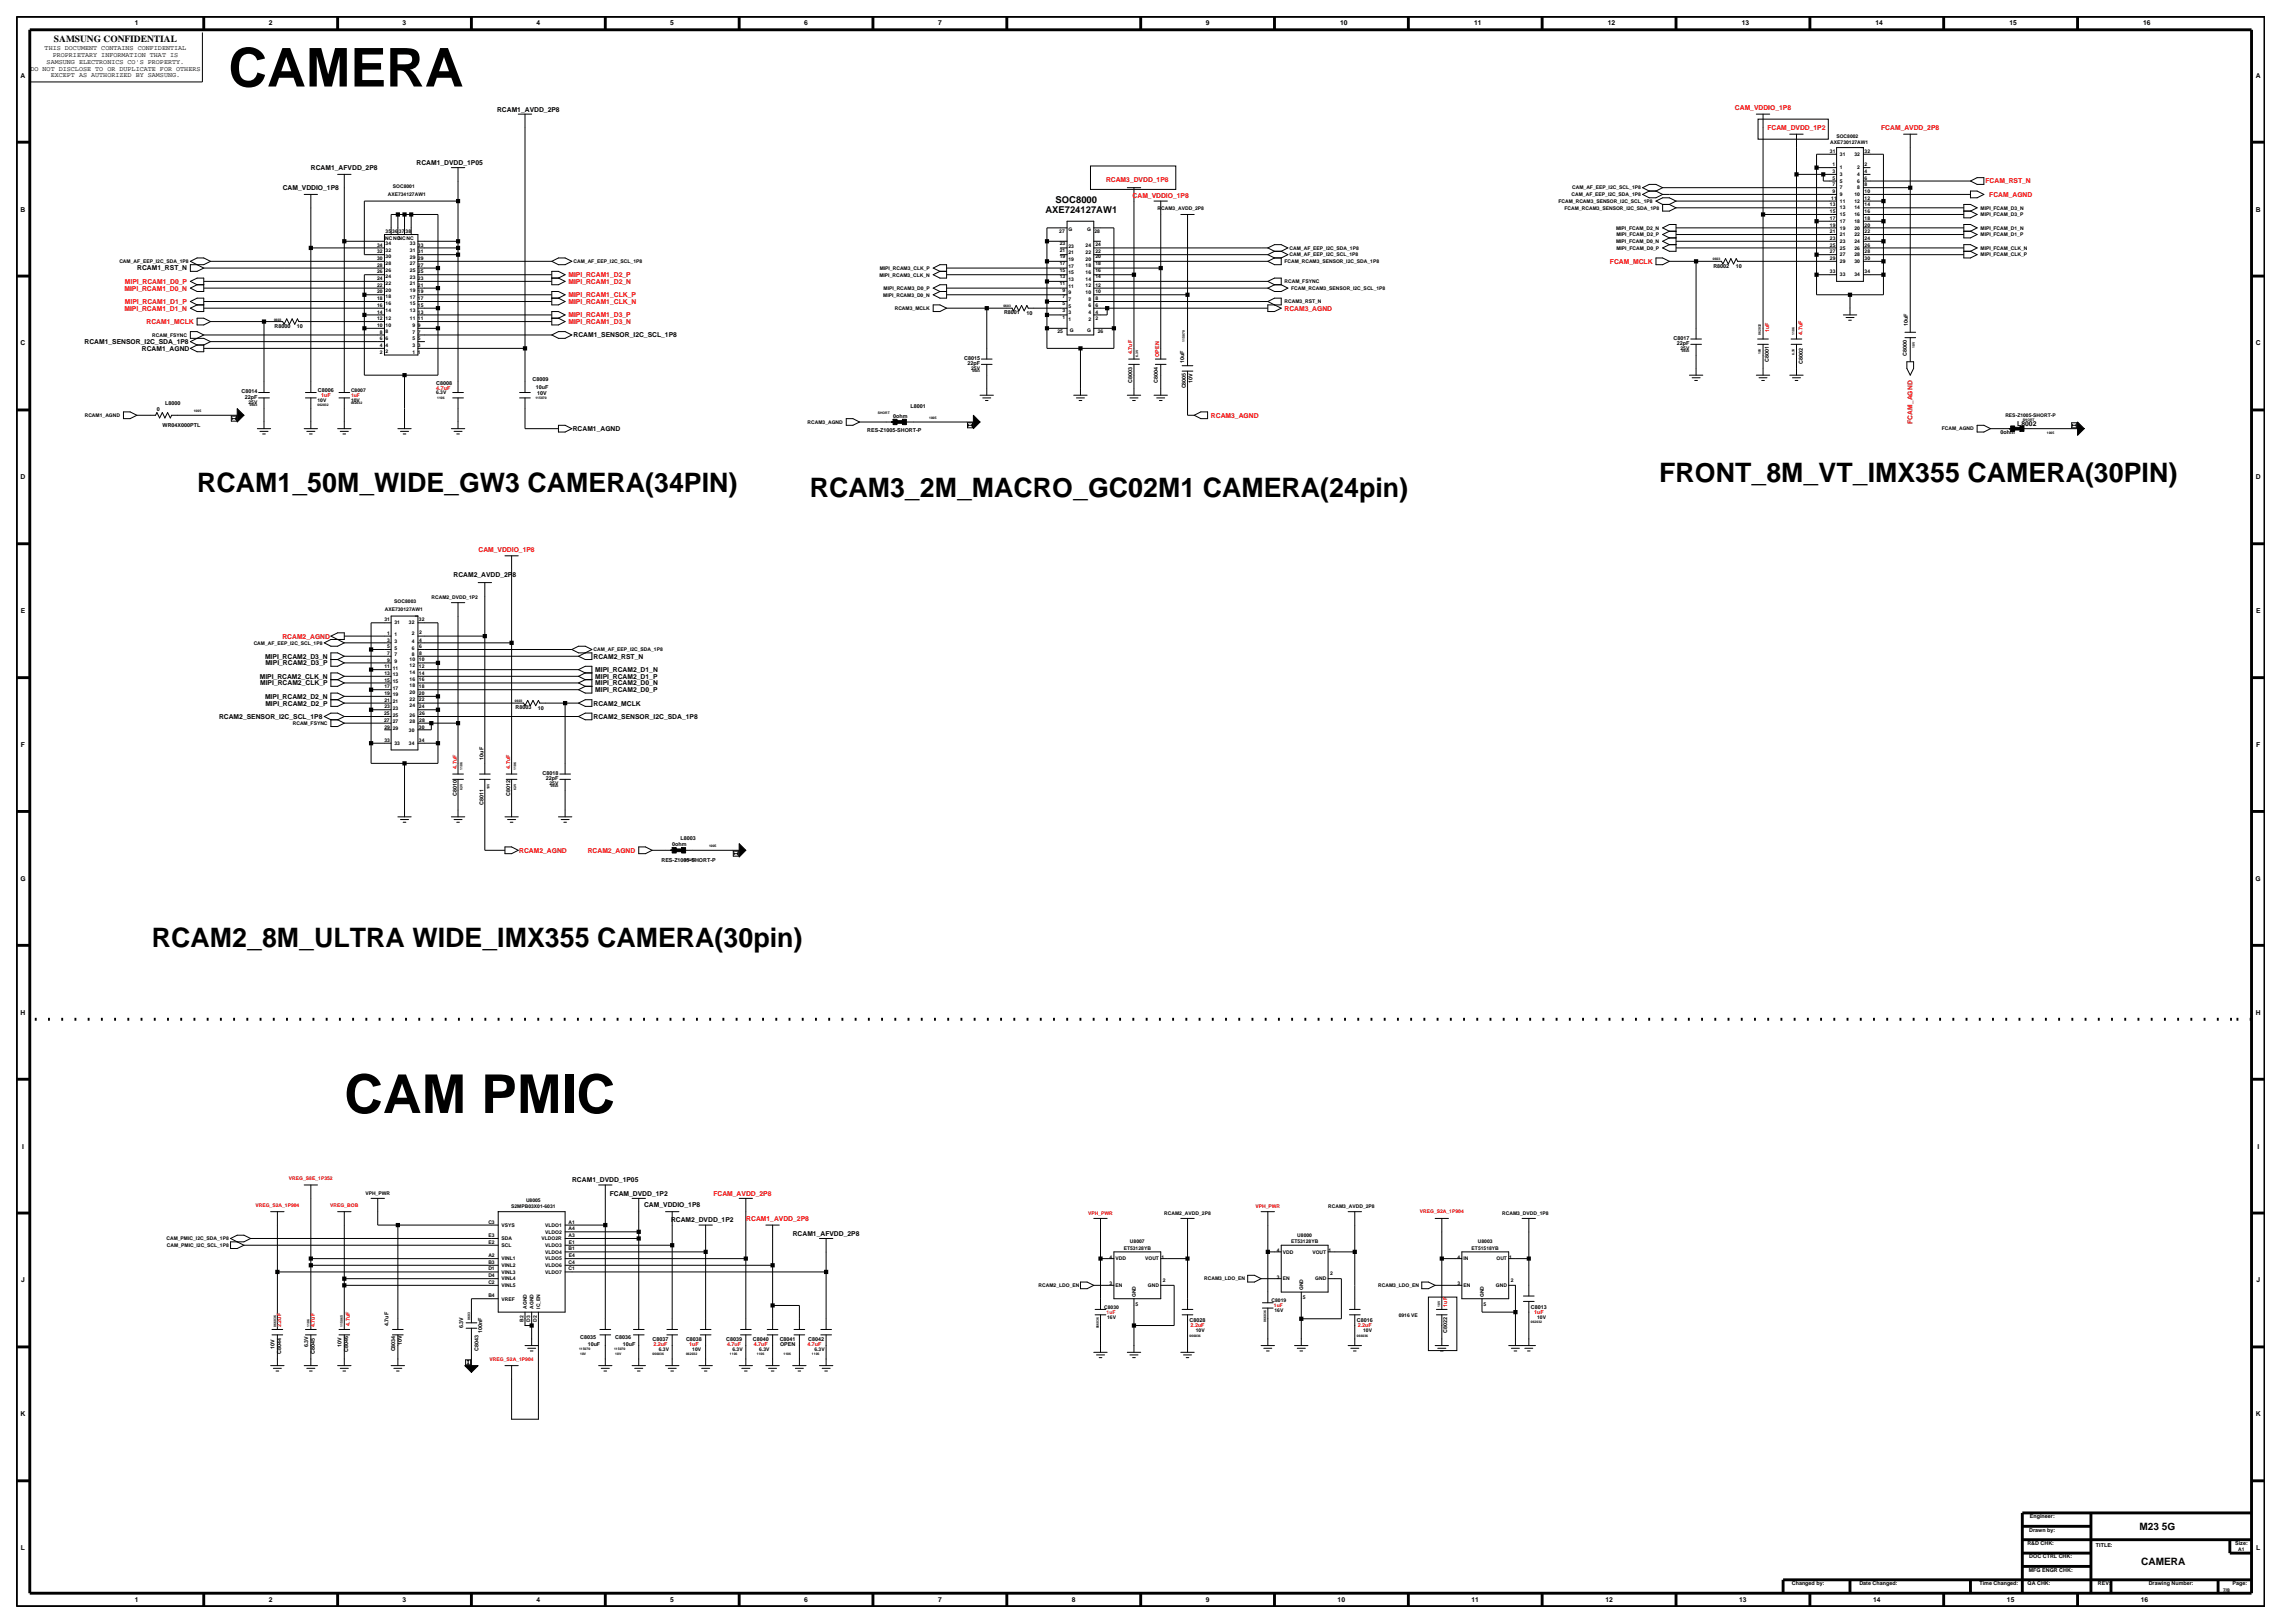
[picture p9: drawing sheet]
<svg xmlns="http://www.w3.org/2000/svg" width="420mm" height="297mm" viewBox="0 0 420 297" stroke-linecap="round" stroke-linejoin="round" font-family="sans-serif">
<defs><g id="words">
<g font-size="9.8">
<text x="41.8" y="15.8">CAMERA</text>
<text x="63" y="203.7">CAM PMIC</text>
</g>
<g font-size="4.9">
<text x="303.7" y="88.2">FRONT_8M_VT_IMX355 CAMERA(30PIN)</text>
<text x="36.1" y="90.1">RCAM1_50M_WIDE_GW3 CAMERA(34PIN)</text>
<text x="148.2" y="90.9">RCAM3_2M_MACRO_GC02M1 CAMERA(24pin)</text>
<text x="27.8" y="173.4">RCAM2_8M_ULTRA WIDE_IMX355 CAMERA(30pin)</text>
</g>
<g font-size="1.9">
<text x="391.5" y="279.9">M23 5G</text>
<text x="391.8" y="286.3">CAMERA</text>
</g>
<g font-size="1.7">
<text x="9.9" y="7.7">SAMSUNG CONFIDENTIAL</text>
<text x="191.3" y="39">AXE724127AW1</text>
<text x="193.2" y="37.1">SOC8000</text>
</g>
<g font-size="1.2">
<text x="24.7" y="4.7">1</text>
<text x="49.2" y="4.7">2</text>
<text x="73.7" y="4.7">3</text>
<text x="98.2" y="4.7">4</text>
<text x="122.7" y="4.7">5</text>
<text x="147.2" y="4.7">6</text>
<text x="171.7" y="4.7">7</text>
<text x="220.7" y="4.7">9</text>
<text x="245.3" y="4.7">10</text>
<text x="269.8" y="4.7">11</text>
<text x="294.3" y="4.7">12</text>
<text x="318.7" y="4.7">13</text>
<text x="343.2" y="4.7">14</text>
<text x="367.7" y="4.7">15</text>
<text x="392.2" y="4.7">16</text>
<text x="8.2" y="9.2">THIS DOCUMENT CONTAINS CONFIDENTIAL</text>
<text x="8.5" y="11.7">SAMSUNG ELECTRONICS CO'S PROPERTY.</text>
<text x="9.6" y="10.5">PROPRIETARY INFORMATION THAT IS</text>
<text x="3.8" y="14.2">A</text>
<text x="5.6" y="12.9">DO NOT DISCLOSE TO OR DUPLICATE FOR OTHERS</text>
<text x="9.3" y="14.1">EXCEPT AS AUTHORIZED BY SAMSUNG.</text>
<text x="412.8" y="14.2">A</text>
<text x="91" y="20.4">RCAM1_AVDD_2P8</text>
<text x="51.7" y="34.8">CAM_VDDIO_1P8</text>
<text x="56.9" y="31.1">RCAM1_AFVDD_2P8</text>
<text x="76.2" y="30.2">RCAM1_DVDD_1P05</text>
<text x="3.8" y="38.7">B</text>
<text x="412.8" y="38.7">B</text>
<text x="25.1" y="49.5">RCAM1_RST_N</text>
<text x="3.8" y="63.2">C</text>
<text x="15.5" y="63">RCAM1_SENSOR_I2C_SDA_1P8</text>
<text x="26" y="64.2">RCAM1_AGND</text>
<text x="105" y="61.7">RCAM1_SENSOR_I2C_SCL_1P8</text>
<text x="412.8" y="63.2">C</text>
<text x="369.2" y="78">L8002</text>
<text x="104.8" y="78.9">RCAM1_AGND</text>
<text x="3.8" y="87.7">D</text>
<text x="412.8" y="87.7">D</text>
<text x="83" y="105.5">RCAM2_AVDD_2P8</text>
<text x="3.8" y="112.2">E</text>
<text x="412.9" y="112.2">E</text>
<text x="47.5" y="124.2">MIPI_RCAM2_CLK_N</text>
<text x="47.6" y="125.4">MIPI_RCAM2_CLK_P</text>
<text x="48.5" y="120.5">MIPI_RCAM2_D3_N</text>
<text x="48.6" y="121.7">MIPI_RCAM2_D3_P</text>
<text x="108.6" y="120.5">RCAM2_RST_N</text>
<text x="108.9" y="125.4">MIPI_RCAM2_D0_N</text>
<text x="108.9" y="124.2">MIPI_RCAM2_D1_P</text>
<text x="108.9" y="123">MIPI_RCAM2_D1_N</text>
<text x="40.1" y="131.6">RCAM2_SENSOR_I2C_SCL_1P8</text>
<text x="48.5" y="127.9">MIPI_RCAM2_D2_N</text>
<text x="48.6" y="129.1">MIPI_RCAM2_D2_P</text>
<text x="108.6" y="129.1">RCAM2_MCLK</text>
<text x="108.6" y="131.6">RCAM2_SENSOR_I2C_SDA_1P8</text>
<text x="108.9" y="126.6">MIPI_RCAM2_D0_P</text>
<text x="3.8" y="136.7">F</text>
<text x="412.9" y="136.7">F</text>
<text x="3.7" y="161.2">G</text>
<text x="412.8" y="161.2">G</text>
<text x="3.8" y="185.7">H</text>
<text x="412.8" y="185.7">H</text>
<text x="4" y="210.2">I</text>
<text x="413.1" y="210.2">I</text>
<text x="104.7" y="216.4">RCAM1_DVDD_1P05</text>
<text x="111.6" y="218.8">FCAM_DVDD_1P2</text>
<text x="117.9" y="220.9">CAM_VDDIO_1P8</text>
<text x="122.8" y="223.7">RCAM2_DVDD_1P2</text>
<text x="145.1" y="226.2">RCAM1_AFVDD_2P8</text>
<text x="3.9" y="234.7">J</text>
<text x="412.9" y="234.7">J</text>
<text x="3.8" y="259.2">K</text>
<text x="412.8" y="259.2">K</text>
<text x="3.8" y="283.7">L</text>
<text x="412.9" y="283.7">L</text>
<text x="24.7" y="293.2">1</text>
<text x="49.2" y="293.2">2</text>
<text x="73.7" y="293.2">3</text>
<text x="98.2" y="293.2">4</text>
<text x="122.7" y="293.2">5</text>
<text x="147.2" y="293.2">6</text>
<text x="171.7" y="293.2">7</text>
<text x="196.2" y="293.2">8</text>
<text x="220.7" y="293.2">9</text>
<text x="244.8" y="293.2">10</text>
<text x="269.3" y="293.2">11</text>
<text x="293.8" y="293.2">12</text>
<text x="318.3" y="293.2">13</text>
<text x="342.8" y="293.2">14</text>
<text x="367.3" y="293.2">15</text>
<text x="391.8" y="293.2">16</text>
</g>
<g font-size="1.2" fill="#f00">
<text x="317.5" y="20.1">CAM_VDDIO_1P8</text>
<text x="323.5" y="23.8">FCAM_DVDD_1P2</text>
<text x="344.3" y="23.8">FCAM_AVDD_2P8</text>
<text x="202.4" y="33.3">RCAM3_DVDD_1P8</text>
<text x="363.4" y="33.6">FCAM_RST_N</text>
<text x="207.3" y="36.3">CAM_VDDIO_1P8</text>
<text x="364" y="36">FCAM_AGND</text>
<text x="22.8" y="53.2">MIPI_RCAM1_D0_N</text>
<text x="22.8" y="51.9">MIPI_RCAM1_D0_P</text>
<text x="104" y="50.7">MIPI_RCAM1_D2_P</text>
<text x="104" y="51.9">MIPI_RCAM1_D2_N</text>
<text x="294.6" y="48.3">FCAM_MCLK</text>
<text x="22.8" y="56.8">MIPI_RCAM1_D1_N</text>
<text x="22.8" y="55.6">MIPI_RCAM1_D1_P</text>
<text x="26.8" y="59.3">RCAM1_MCLK</text>
<text x="104" y="59.3">MIPI_RCAM1_D3_N</text>
<text x="104" y="58.1">MIPI_RCAM1_D3_P</text>
<text x="104" y="54.4">MIPI_RCAM1_CLK_P</text>
<text x="104" y="55.6">MIPI_RCAM1_CLK_N</text>
<text x="235.1" y="56.8">RCAM3_AGND</text>
<text x="221.6" y="76.4">RCAM3_AGND</text>
<text x="350" y="77.5" transform="rotate(-90 350 77.5)">FCAM_AGND</text>
<text x="87.6" y="100.9">CAM_VDDIO_1P8</text>
<text x="51.7" y="116.8">RCAM2_AGND</text>
<text x="95" y="156">RCAM2_AGND</text>
<text x="107.6" y="156">RCAM2_AGND</text>
<text x="130.6" y="218.8">FCAM_AVDD_2P8</text>
<text x="136.6" y="223.4">RCAM1_AVDD_2P8</text>
</g>
<g font-size="1">
<text x="313.6" y="49">R8002</text>
<text x="317.6" y="49.1">10</text>
<text x="50.3" y="60">R8000</text>
<text x="183.7" y="57.5">R8001</text>
<text x="187.8" y="57.6">10</text>
<text x="349.1" y="59.7" transform="rotate(-90 349.1 59.7)">10uF</text>
<text x="54.3" y="60.1">10</text>
<text x="176.4" y="65.9">C8015</text>
<text x="306.3" y="62.2">C8017</text>
<text x="306.9" y="63.1">22pF</text>
<text x="349" y="65.2" transform="rotate(-90 349 65.2)">C8000</text>
<text x="58.2" y="71.8">C8006</text>
<text x="79.9" y="70.5">C8008</text>
<text x="97.5" y="69.7">C8009</text>
<text x="98.1" y="71.2">10uF</text>
<text x="177" y="66.8">22pF</text>
<text x="207.2" y="70" transform="rotate(-90 207.2 70)">C8003</text>
<text x="211.9" y="70" transform="rotate(-90 211.9 70)">C8004</text>
<text x="216.7" y="66.5" transform="rotate(-90 216.7 66.5)">10uF</text>
<text x="217" y="71.1" transform="rotate(-90 217 71.1)">C8005</text>
<text x="218.2" y="70.2" transform="rotate(-90 218.2 70.2)">10V</text>
<text x="323.7" y="66.3" transform="rotate(-90 323.7 66.3)">C8001</text>
<text x="329.9" y="66.5" transform="rotate(-90 329.9 66.5)">C8002</text>
<text x="28.7" y="75.2">0</text>
<text x="30.3" y="74.2">L8000</text>
<text x="44.2" y="72">C8014</text>
<text x="44.8" y="72.9">22pF</text>
<text x="98.3" y="72.3">10V</text>
<text x="163.4" y="76.5">0ohm</text>
<text x="166.6" y="74.6">L8001</text>
<text x="29.8" y="78.2">WR04X000PTL</text>
<text x="158.7" y="79.1">RES-Z1005-SHORT-P</text>
<text x="366.1" y="79.4">0ohm</text>
<text x="94.4" y="129.8">R8003</text>
<text x="98.4" y="129.9">10</text>
<text x="88.5" y="139" transform="rotate(-90 88.5 139)">10uF</text>
<text x="99.3" y="141.8">C8018</text>
<text x="99.9" y="142.7">22pF</text>
<text x="83.6" y="145.7" transform="rotate(-90 83.6 145.7)">C8010</text>
<text x="88.5" y="147.3" transform="rotate(-90 88.5 147.3)">C8011</text>
<text x="93.4" y="145.7" transform="rotate(-90 93.4 145.7)">C8012</text>
<text x="123" y="154.9">0ohm</text>
<text x="124.5" y="153.8">L8003</text>
<text x="121.1" y="157.8">RES-Z1005-SHORT-P</text>
<text x="280.2" y="239.5">C8013</text>
<text x="71.1" y="242.7" transform="rotate(-90 71.1 242.7)">4.7uF</text>
<text x="84.8" y="243" transform="rotate(-90 84.8 243)">6.3V</text>
<text x="88.2" y="244" transform="rotate(-90 88.2 244)">100nF</text>
<text x="106.2" y="245">C8035</text>
<text x="112.6" y="245">C8036</text>
<text x="119.4" y="245.4">C8037</text>
<text x="125.5" y="245.4">C8038</text>
<text x="132.9" y="245.4">C8039</text>
<text x="137.8" y="245.4">C8040</text>
<text x="142.7" y="245.4">C8041</text>
<text x="147.9" y="245.4">C8042</text>
<text x="217.7" y="242">C8028</text>
<text x="248.3" y="242">C8016</text>
<text x="264.9" y="243.9" transform="rotate(-90 264.9 243.9)">C8022</text>
<text x="50.2" y="246.8" transform="rotate(-90 50.2 246.8)">10V</text>
<text x="51.5" y="247.8" transform="rotate(-90 51.5 247.8)">C8044</text>
<text x="56.4" y="246.5" transform="rotate(-90 56.4 246.5)">6.3V</text>
<text x="57.6" y="247.8" transform="rotate(-90 57.6 247.8)">C8045</text>
<text x="62.5" y="246.5" transform="rotate(-90 62.5 246.5)">10V</text>
<text x="63.7" y="247.5" transform="rotate(-90 63.7 247.5)">C8046</text>
<text x="72.3" y="247.3" transform="rotate(-90 72.3 247.3)">C8034</text>
<text x="73.5" y="246.1" transform="rotate(-90 73.5 246.1)">10V</text>
<text x="87.6" y="247.1" transform="rotate(-90 87.6 247.1)">C8043</text>
<text x="107.5" y="246.2">10uF</text>
<text x="114" y="246.2">10uF</text>
<text x="142.7" y="246.3">OPEN</text>
<text x="371.4" y="280.2">Drawn by:</text>
<text x="371.5" y="277.8">Engineer:</text>
<text x="371" y="282.7">R&amp;D CHK:</text>
<text x="371.3" y="287.6">MFG ENGR CHK:</text>
<text x="371.4" y="285.2">DOC CTRL CHK:</text>
<text x="383.6" y="283">TITLE:</text>
<text x="409.1" y="282.7">Size:</text>
<text x="327.9" y="290.1">Changed by:</text>
<text x="340.3" y="290.1">Date Changed:</text>
<text x="362.2" y="290.1">Time Changed:</text>
<text x="371.1" y="290.1">QA CHK:</text>
<text x="383.9" y="290.1">REV:</text>
<text x="393.2" y="290.1">Drawing Number:</text>
<text x="408.6" y="290.1">Page:</text>
</g>
<g font-size="1" fill="#f00">
<text x="207.2" y="64.8" transform="rotate(-90 207.2 64.8)">4.7uF</text>
<text x="212.1" y="65.3" transform="rotate(-90 212.1 65.3)">OPEN</text>
<text x="323.8" y="60.8" transform="rotate(-90 323.8 60.8)">1uF</text>
<text x="329.8" y="61.2" transform="rotate(-90 329.8 61.2)">4.7uF</text>
<text x="79.9" y="71.4">4.7uF</text>
<text x="58.8" y="72.7">1uF</text>
<text x="83.6" y="140.7" transform="rotate(-90 83.6 140.7)">4.7uF</text>
<text x="93.4" y="140.7" transform="rotate(-90 93.4 140.7)">4.7uF</text>
<text x="264.9" y="239.1" transform="rotate(-90 264.9 239.1)">1uF</text>
<text x="51.5" y="242.9" transform="rotate(-90 51.5 242.9)">2.2uF</text>
<text x="57.6" y="242.9" transform="rotate(-90 57.6 242.9)">4.7uF</text>
<text x="64" y="242.6" transform="rotate(-90 64 242.6)">4.7uF</text>
<text x="217.9" y="242.9">2.2uF</text>
<text x="248.5" y="242.9">2.2uF</text>
<text x="280.7" y="240.5">1uF</text>
<text x="119.6" y="246.3">2.2uF</text>
<text x="126.1" y="246.3">1uF</text>
<text x="133.1" y="246.3">4.7uF</text>
<text x="138" y="246.3">4.7uF</text>
<text x="147.8" y="246.3">4.7uF</text>
</g>
<g font-size=".9">
<text x="334.9" y="28">31</text>
<text x="334.9" y="26.4">AXE730127AW1</text>
<text x="336.1" y="25.2">SOC8002</text>
<text x="336.7" y="28.5">31</text>
<text x="339.4" y="28.5">32</text>
<text x="341.2" y="28">32</text>
<text x="71" y="35.9">AXE734127AW1</text>
<text x="71.9" y="34.4">SOC8001</text>
<text x="287.6" y="35.9">CAM_AF_EEP_I2C_SDA_1P8</text>
<text x="287.7" y="34.7">CAM_AF_EEP_I2C_SCL_1P8</text>
<text x="335.4" y="34.1">7</text>
<text x="335.4" y="35.3">9</text>
<text x="335.4" y="31.7">3</text>
<text x="335.4" y="32.9">5</text>
<text x="335.4" y="30.4">1</text>
<text x="336.7" y="34.7">7</text>
<text x="336.7" y="35.9">9</text>
<text x="336.7" y="32.2">3</text>
<text x="336.7" y="33.4">5</text>
<text x="336.7" y="31">1</text>
<text x="339.4" y="35.9">10</text>
<text x="339.9" y="33.4">6</text>
<text x="339.9" y="34.7">8</text>
<text x="339.9" y="32.2">4</text>
<text x="339.9" y="31">2</text>
<text x="341.2" y="35.3">10</text>
<text x="341.2" y="32.9">6</text>
<text x="341.2" y="34.1">8</text>
<text x="341.2" y="31.7">4</text>
<text x="341.2" y="30.4">2</text>
<text x="211.8" y="38.4">RCAM3_AVDD_2P8</text>
<text x="285.2" y="37.1">FCAM_RCAM3_SENSOR_I2C_SCL_1P8</text>
<text x="286.3" y="38.4">FCAM_RCAM3_SENSOR_I2C_SDA_1P8</text>
<text x="334.9" y="39">15</text>
<text x="334.9" y="40.2">17</text>
<text x="334.9" y="41.5">19</text>
<text x="334.9" y="37.8">13</text>
<text x="335.1" y="36.5">11</text>
<text x="336.7" y="39.6">15</text>
<text x="336.7" y="40.8">17</text>
<text x="336.7" y="42">19</text>
<text x="336.7" y="37.1">11</text>
<text x="336.7" y="38.3">13</text>
<text x="339.4" y="39.6">16</text>
<text x="339.4" y="40.8">18</text>
<text x="339.4" y="42">20</text>
<text x="339.4" y="37.1">12</text>
<text x="339.4" y="38.3">14</text>
<text x="341.2" y="39">16</text>
<text x="341.2" y="40.2">18</text>
<text x="341.2" y="41.5">20</text>
<text x="341.2" y="36.5">12</text>
<text x="341.2" y="37.8">14</text>
<text x="362.4" y="39.6">MIPI_FCAM_D3_P</text>
<text x="362.4" y="38.4">MIPI_FCAM_D3_N</text>
<text x="69" y="47.6">30</text>
<text x="69" y="46.3">32</text>
<text x="69" y="45.1">34</text>
<text x="70.5" y="44">NCNCNCNC</text>
<text x="70.6" y="44.8">34</text>
<text x="70.6" y="42.7">35</text>
<text x="70.6" y="47.3">30</text>
<text x="70.6" y="46">32</text>
<text x="71.8" y="42.7">36</text>
<text x="73" y="42.7">37</text>
<text x="74.2" y="42.7">38</text>
<text x="75" y="47.3">29</text>
<text x="75" y="46.1">31</text>
<text x="75" y="44.9">33</text>
<text x="76.5" y="47.6">29</text>
<text x="76.5" y="46.3">31</text>
<text x="76.5" y="45.1">33</text>
<text x="193.9" y="42.6">27</text>
<text x="193.9" y="44.8">23</text>
<text x="193.9" y="47.3">19</text>
<text x="193.9" y="46">21</text>
<text x="195.5" y="45.3">23</text>
<text x="195.5" y="42.4">G</text>
<text x="195.5" y="47.8">19</text>
<text x="195.5" y="46.5">21</text>
<text x="198.7" y="45.2">24</text>
<text x="198.7" y="47.7">20</text>
<text x="198.7" y="46.5">22</text>
<text x="199" y="42.4">G</text>
<text x="200.3" y="42.6">28</text>
<text x="200.5" y="46.3">22</text>
<text x="200.5" y="45.1">24</text>
<text x="200.5" y="47.3">20</text>
<text x="236" y="45.7">CAM_AF_EEP_I2C_SDA_1P8</text>
<text x="236" y="46.9">CAM_AF_EEP_I2C_SCL_1P8</text>
<text x="295.8" y="44.5">MIPI_FCAM_D0_N</text>
<text x="295.8" y="42">MIPI_FCAM_D2_N</text>
<text x="295.8" y="45.7">MIPI_FCAM_D0_P</text>
<text x="295.8" y="43.2">MIPI_FCAM_D2_P</text>
<text x="334.9" y="43.9">23</text>
<text x="334.9" y="45.1">25</text>
<text x="334.9" y="46.4">27</text>
<text x="334.9" y="47.6">29</text>
<text x="334.9" y="42.7">21</text>
<text x="336.7" y="44.4">23</text>
<text x="336.7" y="45.7">25</text>
<text x="336.7" y="46.9">27</text>
<text x="336.7" y="43.2">21</text>
<text x="339.4" y="43.2">22</text>
<text x="339.4" y="44.4">24</text>
<text x="339.4" y="45.7">26</text>
<text x="339.4" y="46.9">28</text>
<text x="341.2" y="47.6">30</text>
<text x="341.2" y="42.7">22</text>
<text x="341.2" y="43.9">24</text>
<text x="341.2" y="45.1">26</text>
<text x="341.2" y="46.4">28</text>
<text x="362.4" y="42">MIPI_FCAM_D1_N</text>
<text x="362.4" y="43.2">MIPI_FCAM_D1_P</text>
<text x="362.4" y="45.7">MIPI_FCAM_CLK_N</text>
<text x="362.4" y="46.9">MIPI_FCAM_CLK_P</text>
<text x="21.8" y="48.1">CAM_AF_EEP_I2C_SDA_1P8</text>
<text x="69" y="48.8">28</text>
<text x="69" y="53.7">20</text>
<text x="69" y="52.5">22</text>
<text x="69" y="51.2">24</text>
<text x="69" y="50">26</text>
<text x="70.6" y="48.5">28</text>
<text x="70.6" y="53.4">20</text>
<text x="70.6" y="52.1">22</text>
<text x="70.6" y="50.9">24</text>
<text x="70.6" y="49.7">26</text>
<text x="75" y="48.5">27</text>
<text x="75" y="52.2">21</text>
<text x="75" y="51">23</text>
<text x="75" y="49.8">25</text>
<text x="75" y="53.4">19</text>
<text x="76.5" y="48.8">27</text>
<text x="76.5" y="52.5">21</text>
<text x="76.5" y="51.2">23</text>
<text x="76.5" y="50">25</text>
<text x="76.5" y="53.7">19</text>
<text x="105" y="48.1">CAM_AF_EEP_I2C_SCL_1P8</text>
<text x="160.9" y="50.6">MIPI_RCAM3_CLK_N</text>
<text x="161" y="49.4">MIPI_RCAM3_CLK_P</text>
<text x="161.7" y="53.1">MIPI_RCAM3_D0_P</text>
<text x="193.9" y="49.7">15</text>
<text x="193.9" y="48.5">17</text>
<text x="193.9" y="52.1">11</text>
<text x="193.9" y="50.9">13</text>
<text x="194.5" y="53.4">9</text>
<text x="195.5" y="53.9">9</text>
<text x="195.5" y="49">17</text>
<text x="195.5" y="52.6">11</text>
<text x="195.5" y="51.4">13</text>
<text x="195.5" y="50.2">15</text>
<text x="198.7" y="50.1">16</text>
<text x="198.7" y="48.9">18</text>
<text x="198.7" y="53.8">10</text>
<text x="198.7" y="52.6">12</text>
<text x="198.7" y="51.4">14</text>
<text x="200.5" y="49.7">16</text>
<text x="200.5" y="48.5">18</text>
<text x="200.5" y="53.7">10</text>
<text x="200.5" y="52.5">12</text>
<text x="200.5" y="50.9">14</text>
<text x="235.1" y="48.1">FCAM_RCAM3_SENSOR_I2C_SDA_1P8</text>
<text x="235.1" y="51.8">RCAM_FSYNC</text>
<text x="236.3" y="53.1">FCAM_RCAM3_SENSOR_I2C_SCL_1P8</text>
<text x="334.9" y="50">33</text>
<text x="336.7" y="50.6">33</text>
<text x="336.7" y="48.1">29</text>
<text x="339.4" y="48.1">30</text>
<text x="339.4" y="50.6">34</text>
<text x="341.2" y="50">34</text>
<text x="69" y="57.4">14</text>
<text x="69" y="56.1">16</text>
<text x="69" y="54.9">18</text>
<text x="69" y="59.8">10</text>
<text x="69" y="58.6">12</text>
<text x="70.6" y="58.5">12</text>
<text x="70.6" y="57.1">14</text>
<text x="70.6" y="55.8">16</text>
<text x="70.6" y="54.6">18</text>
<text x="70.6" y="59.7">10</text>
<text x="75" y="57.1">13</text>
<text x="75" y="55.9">15</text>
<text x="75" y="54.7">17</text>
<text x="75" y="58.6">11</text>
<text x="75.5" y="59.8">9</text>
<text x="76.5" y="59.8">9</text>
<text x="76.5" y="57.4">13</text>
<text x="76.5" y="56.1">15</text>
<text x="76.5" y="54.9">17</text>
<text x="76.5" y="58.6">11</text>
<text x="161.7" y="54.3">MIPI_RCAM3_D0_N</text>
<text x="163.7" y="56.7">RCAM3_MCLK</text>
<text x="194.5" y="55.8">5</text>
<text x="194.5" y="54.6">7</text>
<text x="194.5" y="57.1">3</text>
<text x="194.5" y="58.3">1</text>
<text x="195.5" y="56.3">5</text>
<text x="195.5" y="55.1">7</text>
<text x="195.5" y="57.5">3</text>
<text x="195.5" y="58.8">1</text>
<text x="199.2" y="56.3">6</text>
<text x="199.2" y="55.1">8</text>
<text x="199.2" y="57.5">4</text>
<text x="199.2" y="58.7">2</text>
<text x="200.5" y="57.4">4</text>
<text x="200.5" y="56.1">6</text>
<text x="200.5" y="54.9">8</text>
<text x="200.5" y="58.6">2</text>
<text x="235.1" y="55.5">RCAM3_RST_N</text>
<text x="27.9" y="61.6">RCAM_FSYNC</text>
<text x="69.5" y="63.5">4</text>
<text x="69.5" y="62.3">6</text>
<text x="69.5" y="61">8</text>
<text x="69.5" y="64.7">2</text>
<text x="70.6" y="63.4">4</text>
<text x="70.6" y="62.2">6</text>
<text x="70.6" y="61">8</text>
<text x="70.6" y="64.7">2</text>
<text x="75.5" y="62.3">5</text>
<text x="75.5" y="61">7</text>
<text x="75.5" y="63.5">3</text>
<text x="75.5" y="64.7">1</text>
<text x="76.5" y="62.3">5</text>
<text x="76.5" y="61">7</text>
<text x="76.5" y="63.5">3</text>
<text x="76.5" y="64.7">1</text>
<text x="193.5" y="61">25</text>
<text x="195.8" y="60.7">G</text>
<text x="199" y="60.7">G</text>
<text x="200.9" y="61">26</text>
<text x="307.5" y="64">25V</text>
<text x="64.2" y="71.7">C8007</text>
<text x="177.7" y="67.7">25V</text>
<text x="15.5" y="76.3">RCAM1_AGND</text>
<text x="45.5" y="73.9">25V</text>
<text x="58.1" y="73.6">10V</text>
<text x="64.2" y="73.5">10V</text>
<text x="79.8" y="72.1">6.3V</text>
<text x="147.8" y="77.6">RCAM3_AGND</text>
<text x="367" y="76.3">RES-Z1005-SHORT-P</text>
<text x="355.4" y="78.8">FCAM_AGND</text>
<text x="70.4" y="113.7">31</text>
<text x="70.4" y="111.8">AXE730127AW1</text>
<text x="72.2" y="110.3">SOC8003</text>
<text x="76.7" y="113.7">32</text>
<text x="79" y="109.7">RCAM2_DVDD_1P2</text>
<text x="46.4" y="118">CAM_AF_EEP_I2C_SCL_1P8</text>
<text x="70.9" y="118.6">5</text>
<text x="70.9" y="119.8">7</text>
<text x="70.9" y="117.4">3</text>
<text x="70.9" y="116.2">1</text>
<text x="72.2" y="114.3">31</text>
<text x="72.2" y="118.9">5</text>
<text x="72.2" y="117.6">3</text>
<text x="72.2" y="116.4">1</text>
<text x="74.8" y="114.3">32</text>
<text x="75.4" y="117.6">4</text>
<text x="75.4" y="118.9">6</text>
<text x="75.4" y="116.1">2</text>
<text x="76.7" y="119.8">8</text>
<text x="76.7" y="117.4">4</text>
<text x="76.7" y="118.6">6</text>
<text x="76.7" y="116.1">2</text>
<text x="108.6" y="119.2">CAM_AF_EEP_I2C_SDA_1P8</text>
<text x="70.4" y="126">17</text>
<text x="70.4" y="122.3">11</text>
<text x="70.4" y="123.5">13</text>
<text x="70.4" y="124.7">15</text>
<text x="70.9" y="121.1">9</text>
<text x="71.9" y="122.5">11</text>
<text x="71.9" y="123.8">13</text>
<text x="71.9" y="125">15</text>
<text x="72.2" y="121.3">9</text>
<text x="72.2" y="120.1">7</text>
<text x="75" y="125.8">18</text>
<text x="75" y="120.9">10</text>
<text x="75" y="122.1">12</text>
<text x="75" y="123.3">14</text>
<text x="75" y="124.5">16</text>
<text x="75.4" y="120.1">8</text>
<text x="76.7" y="124.7">16</text>
<text x="76.7" y="125.9">18</text>
<text x="76.7" y="121">10</text>
<text x="76.7" y="122.2">12</text>
<text x="76.7" y="123.4">14</text>
<text x="70.3" y="130.9">25</text>
<text x="70.4" y="127.2">19</text>
<text x="70.4" y="128.4">21</text>
<text x="70.4" y="129.6">23</text>
<text x="71.9" y="131.1">25</text>
<text x="71.9" y="126.2">17</text>
<text x="71.9" y="127.4">19</text>
<text x="71.9" y="128.7">21</text>
<text x="71.9" y="129.9">23</text>
<text x="75" y="129.4">24</text>
<text x="75" y="131.1">26</text>
<text x="75" y="127">20</text>
<text x="75" y="128.2">22</text>
<text x="76.7" y="129.6">24</text>
<text x="76.7" y="127.1">20</text>
<text x="76.7" y="128.3">22</text>
<text x="76.7" y="130.9">26</text>
<text x="53.6" y="132.7">RCAM_FSYNC</text>
<text x="70.3" y="132.1">27</text>
<text x="70.4" y="135.7">33</text>
<text x="70.4" y="133.3">29</text>
<text x="71.9" y="132.3">27</text>
<text x="71.9" y="133.5">29</text>
<text x="72.2" y="136.3">33</text>
<text x="74.8" y="136.3">34</text>
<text x="74.8" y="133.9">30</text>
<text x="75" y="132.3">28</text>
<text x="76.7" y="133.3">30</text>
<text x="76.7" y="135.7">34</text>
<text x="76.7" y="132.1">28</text>
<text x="100.6" y="143.7">25V</text>
<text x="66.9" y="218.7">VPH_PWR</text>
<text x="93.5" y="221.1">S2MPB03X01-6031</text>
<text x="96.3" y="219.9">U8005</text>
<text x="243.1" y="221.1">RCAM3_AVDD_2P8</text>
<text x="30.5" y="227">CAM_PMIC_I2C_SDA_1P8</text>
<text x="89.4" y="223.9">C3</text>
<text x="89.4" y="227.6">E2</text>
<text x="89.4" y="226.4">E3</text>
<text x="91.8" y="227">SDA</text>
<text x="91.8" y="224.5">VSYS</text>
<text x="99.1" y="227">VLDO2R</text>
<text x="99.8" y="224.5">VLDO1</text>
<text x="99.8" y="225.7">VLDO2</text>
<text x="104.1" y="223.9">A1</text>
<text x="104.1" y="226.4">A3</text>
<text x="104.1" y="225.1">A4</text>
<text x="104.1" y="227.6">E1</text>
<text x="206.8" y="227.5">U8007</text>
<text x="213.1" y="222.4">RCAM2_AVDD_2P8</text>
<text x="236.3" y="227.5">ET53128YB</text>
<text x="237.4" y="226.3">U8000</text>
<text x="270.5" y="227.5">U8003</text>
<text x="274.9" y="222.4">RCAM3_DVDD_1P8</text>
<text x="30.6" y="228.2">CAM_PMIC_I2C_SCL_1P8</text>
<text x="89.4" y="232.5">D1</text>
<text x="89.4" y="233.7">D4</text>
<text x="89.4" y="231.2">B3</text>
<text x="89.4" y="230">A2</text>
<text x="91.8" y="233.1">VINL3</text>
<text x="91.8" y="228.2">SCL</text>
<text x="91.8" y="231.9">VINL2</text>
<text x="91.8" y="230.6">VINL1</text>
<text x="99.8" y="228.2">VLDO3</text>
<text x="99.8" y="230.6">VLDO5</text>
<text x="99.8" y="229.4">VLDO4</text>
<text x="99.8" y="233.1">VLDO7</text>
<text x="99.8" y="231.9">VLDO6</text>
<text x="104.1" y="228.8">B1</text>
<text x="104.1" y="232.5">C1</text>
<text x="104.1" y="231.2">C4</text>
<text x="104.1" y="230">E4</text>
<text x="203" y="230.3">4</text>
<text x="204.2" y="230.6">VDD</text>
<text x="205.6" y="228.8">ET53128YB</text>
<text x="209.6" y="230.6">VOUT</text>
<text x="212.5" y="230.3">1</text>
<text x="233.6" y="234">3</text>
<text x="233.6" y="229.1">4</text>
<text x="234.8" y="229.4">VDD</text>
<text x="240.2" y="229.4">VOUT</text>
<text x="243.1" y="229.1">1</text>
<text x="243.5" y="233.4">2</text>
<text x="266.7" y="230.3">4</text>
<text x="267.8" y="230.6">IN</text>
<text x="269.3" y="228.8">ET51518YB</text>
<text x="273.9" y="230.6">OUT</text>
<text x="276.2" y="230.3">1</text>
<text x="89.4" y="237.4">B4</text>
<text x="89.4" y="234.9">C2</text>
<text x="91.8" y="234.3">VINL4</text>
<text x="91.8" y="238">VREF</text>
<text x="91.8" y="235.5">VINL5</text>
<text x="96.4" y="239.5" transform="rotate(-90 96.4 239.5)">AGND</text>
<text x="97.6" y="239.5" transform="rotate(-90 97.6 239.5)">AGND</text>
<text x="98.9" y="239.5" transform="rotate(-90 98.9 239.5)">IC_EN</text>
<text x="190.1" y="235.5">RCAM2_LDO_EN</text>
<text x="202.1" y="239.5">C8030</text>
<text x="203" y="235.2">3</text>
<text x="204.2" y="235.5">EN</text>
<text x="207.8" y="238.9">5</text>
<text x="207.9" y="237.3" transform="rotate(-90 207.9 237.3)">GND</text>
<text x="210.1" y="235.5">GND</text>
<text x="212.8" y="234.6">2</text>
<text x="220.4" y="234.3">RCAM3_LDO_EN</text>
<text x="232.7" y="238.3">C8019</text>
<text x="234.8" y="234.3">EN</text>
<text x="238.4" y="237.7">5</text>
<text x="238.5" y="236.1" transform="rotate(-90 238.5 236.1)">GND</text>
<text x="240.7" y="234.3">GND</text>
<text x="252.2" y="235.5">RCAM3_LDO_EN</text>
<text x="266.7" y="235.2">3</text>
<text x="267.8" y="235.5">EN</text>
<text x="271.5" y="238.9">5</text>
<text x="271.5" y="237.3" transform="rotate(-90 271.5 237.3)">GND</text>
<text x="273.8" y="235.5">GND</text>
<text x="276.5" y="234.6">2</text>
<text x="95.8" y="241.9" transform="rotate(-90 95.8 241.9)">B2</text>
<text x="97" y="241.9" transform="rotate(-90 97 241.9)">D3</text>
<text x="98.2" y="241.9" transform="rotate(-90 98.2 241.9)">D2</text>
<text x="202.6" y="241.4">16V</text>
<text x="218.8" y="243.8">10V</text>
<text x="233.2" y="240.1">16V</text>
<text x="249.5" y="243.8">10V</text>
<text x="256" y="241">0916 VE</text>
<text x="281.3" y="241.3">10V</text>
<text x="120.6" y="247.2">6.3V</text>
<text x="126.7" y="247.2">10V</text>
<text x="134" y="247.2">6.3V</text>
<text x="138.9" y="247.2">6.3V</text>
<text x="149" y="247.2">6.3V</text>
<text x="409.6" y="283.9">A1</text>
<text x="406.8" y="291.2">7/8</text>
</g>
<g font-size=".9" fill="#f00">
<text x="64.2" y="72.6">1uF</text>
<text x="52.9" y="215.9">VREG_S8E_1P352</text>
<text x="46.7" y="220.8">VREG_S2A_1P904</text>
<text x="60.4" y="220.8">VREG_BOB</text>
<text x="229.8" y="221.1">VPH_PWR</text>
<text x="199.1" y="222.4">VPH_PWR</text>
<text x="259.8" y="222.1">VREG_S2A_1P904</text>
<text x="233.1" y="239.2">1uF</text>
<text x="202.5" y="240.4">1uF</text>
<text x="89.6" y="249">VREG_S2A_1P904</text>
</g>
<g font-size=".6">
<text x="313.5" y="47.6">0603</text>
<text x="50.1" y="58.7">0603</text>
<text x="183.6" y="56.2">0603</text>
<text x="208.3" y="65.3" transform="rotate(-90 208.3 65.3)">6.3V</text>
<text x="216.8" y="62.5" transform="rotate(-90 216.8 62.5)">115070</text>
<text x="307.8" y="64.5">0603</text>
<text x="322.3" y="64.8" transform="rotate(-90 322.3 64.8)">10V</text>
<text x="322.3" y="61.3" transform="rotate(-90 322.3 61.3)">062032</text>
<text x="328.4" y="65" transform="rotate(-90 328.4 65)">6.3V</text>
<text x="328.4" y="61.3" transform="rotate(-90 328.4 61.3)">1106</text>
<text x="350.4" y="63.6" transform="rotate(-90 350.4 63.6)">10V</text>
<text x="178" y="68.2">0603</text>
<text x="35.5" y="75.4">1005</text>
<text x="45.7" y="74.3">0603</text>
<text x="58.1" y="74.4">062032</text>
<text x="64.2" y="74">062032</text>
<text x="80" y="72.9">1106</text>
<text x="98" y="73.1">115070</text>
<text x="160.7" y="75.8">SHORT</text>
<text x="170" y="76.7">1005</text>
<text x="370.2" y="77">SHORT</text>
<text x="374.6" y="79.4">1005</text>
<text x="94.2" y="128.5">0603</text>
<text x="84.7" y="140.9" transform="rotate(-90 84.7 140.9)">1106</text>
<text x="94.5" y="140.9" transform="rotate(-90 94.5 140.9)">1106</text>
<text x="84.7" y="144.6" transform="rotate(-90 84.7 144.6)">6.3V</text>
<text x="89.6" y="144.4" transform="rotate(-90 89.6 144.4)">10V</text>
<text x="94.5" y="144.6" transform="rotate(-90 94.5 144.6)">6.3V</text>
<text x="100.8" y="144.1">0603</text>
<text x="129.8" y="155">1005</text>
<text x="125.2" y="157.5">SHORT</text>
<text x="263.6" y="239.2" transform="rotate(-90 263.6 239.2)">10V</text>
<text x="50.5" y="242.8" transform="rotate(-90 50.5 242.8)">066036</text>
<text x="56.6" y="242.8" transform="rotate(-90 56.6 242.8)">1106</text>
<text x="62.8" y="242.8" transform="rotate(-90 62.8 242.8)">115065</text>
<text x="86" y="241.6" transform="rotate(-90 86 241.6)">0603</text>
<text x="201.1" y="243.1" transform="rotate(-90 201.1 243.1)">066036</text>
<text x="217.7" y="244.6">066036</text>
<text x="231.7" y="241.9" transform="rotate(-90 231.7 241.9)">066036</text>
<text x="248.3" y="244.6">066036</text>
<text x="280.2" y="242.2">062032</text>
<text x="106" y="247.1">115070</text>
<text x="106.2" y="248">10V</text>
<text x="112.4" y="247.1">115070</text>
<text x="112.6" y="248">10V</text>
<text x="119.4" y="248">066036</text>
<text x="125.6" y="248">062032</text>
<text x="133.6" y="248">1106</text>
<text x="138.5" y="248">1106</text>
<text x="143.4" y="248">1106</text>
<text x="148.6" y="248">1106</text>
</g>
</g></defs>
<!-- layer: MFD Layer /idea/tmp/Extended-Print.hoony.oh.sheet8.7.mfd -->
<g fill="none" stroke="#000" stroke-width=".18">
<path d="M37 5.9v9.1h-31.5M55.7 35.6h2.4M56.9 35.6v36.2M61.8 31.9h2.4M63 31.9v39.9M72.8 39.2v3.7M74 39.2v3.7M75.2 39.2v3.7M82.6 30.7h2.5M83.8 36.8h-17.1v9.8h3.7M83.8 30.7v41.1M94.8 20.9h2.5"/>
<path d="M96.1 20.9v50.9M199.6 30.4h15.6v4.3h-15.6zM206.3 34.3h2.5M207.5 34.3v31.4M211.2 36.8h2.4M212.4 36.8v28.9M216.1 39.2h2.4M217.3 39.2v27.7M301.8 35h1.3M301.8 35l-1.2 .6 1.2 .6h1.3l1.2-.6M303.1 35l1.2 .6M304.3 37.4h1.2"/>
<path d="M304.3 37.4v1.2h1.2l1.2-.6M304.3 34.3h31.8M304.3 35.6h31.8M304.3 34.3l-1.2-.6h-1.3l-1.2 .6 1.2 .7M304.3 34.3l-1.2 .7M305.5 37.4l1.2 .6M306.7 36.8l-1.2-.6h-1.2l-1.2 .6 1.2 .6M306.7 36.8h29.4M306.7 36.8l-1.2 .6M306.7 38h29.4M321.4 20.9h2.5M321.7 21.8h12.9v3.7h-12.9z"/>
<path d="M322.7 20.9v41.1M322.7 39.2h13.4M327.5 24.6h2.5M328.8 31.9h7.3M328.8 24.6v37.4M332.4 30.7h3.7M333.7 31.9v1.2h2.4M336.1 27h4.9v24.5h-4.9zM336.1 28.2h-3.7v25.7h12.3v-25.7h-3.7M341 36.8h3.7M341 30.7h1.2M341 31.9h1.2"/>
<path d="M341 33.1h19.6M341 34.3h8.6M341 35.6h19.6M341 38h18.4M341 39.2h18.4M348.4 24.6h2.4M349.6 24.6v36.2M359.4 37.4h1.2l1.2 .6-1.2 .6 1.2 .6-1.2 .7h-1.2zM359.4 38.6h1.2M360.6 35h1.2l1.3 .6-1.3 .6h-1.2zM360.6 33.1l1.2-.6h1.3v1.2h-1.3zM34.8 55.2l1.3-.6h1.2v2.4h-1.2l-1.3-.6 1.3-.6z"/>
<path d="M34.8 51.5l1.3-.6h1.2v2.4h-1.2l-1.3-.6 1.3-.6zM36.1 55.8h1.2M36.1 58.2h1.2l1.2 .6-1.2 .7h-1.2zM36.1 52.1h1.2M37.3 51.5h33.1M37.3 49.1h33.1M37.3 52.7h33.1M37.3 55.2h33.1M37.3 56.4h33.1M38.5 47.8l-1.2-.6h-1.2l-1.3 .6 2.5 1.3M38.5 47.8l-1.2 .6h-2.5v1.3h1.3l1.2-.6M38.5 47.8h31.9"/>
<path d="M38.5 58.8h13.2l.3 .5 .5-1 .5 1 .5-1 .4 1 .5-1 .3 .5h15.7M48.3 58.8v13M56.9 45.4h13.5M63 44.2h7.4M66.7 53.9h3.7M66.7 57.6h3.7M70.4 42.9h6.1v22.1h-6.1zM71.6 42.9v-3.7h8.6v29.5h-13.5v-18.4h3.7M76.5 44.2h7.3M76.5 45.4h7.3M76.5 46.6h7.3M76.5 47.8h24.5"/>
<path d="M76.5 50.3h24.5M76.5 51.5h24.5M76.5 58.8h24.5M76.5 49.1h3.7M76.5 52.7h3.7M76.5 53.9h24.5M76.5 55.2h24.5M76.5 56.4h3.7M76.5 57.6h24.5M101 47.8l1.2-.6h1.2l1.3 .6-1.3 .6h-1.2zM101 49.7h1.2l1.2 .6-1.2 .6 1.2 .6-1.2 .6h-1.2zM101 57h1.2l1.2 .6-1.2 .6 1.2 .6-1.2 .7h-1.2z"/>
<path d="M101 53.3h1.2l1.2 .6-1.2 .7 1.2 .6-1.2 .6h-1.2zM101 54.6h1.2M101 58.2h1.2M101 50.9h1.2M170.8 49.1l1.2-.7h1.2v2.5h-1.2l-1.2-.6 1.2-.6zM170.8 55.8h1.2l1.2 .6-1.2 .6h-1.2zM170.8 52.7l1.2-.6h1.2v2.5h-1.2l-1.2-.7 1.2-.6zM172 49.7h1.2M172 53.3h1.2M173.2 50.3h22.1M173.2 49.1h22.1M173.2 52.7h22.1"/>
<path d="M173.2 53.9h22.1M173.2 56.4h12l.3 .5 .5-1 .5 1 .5-1 .4 1 .5-1 .3 .5h7.1M180.6 56.4v9.3M191.6 44.2h3.7M191.6 47.8h3.7M191.6 51.5h3.7M191.6 55.2h3.7M191.6 57.6h3.7M194 45.4h1.3M194 46.6h1.3M195.3 40.5h4.9v20.8h-4.9zM195.3 41.7h-3.7v22h12.3v-22h-3.7"/>
<path d="M200.2 44.2h1.2M200.2 45.4h31.8M200.2 46.6h31.8M200.2 47.8h31.8M200.2 50.3h7.3M200.2 51.5h31.8M200.2 49.1h12.2M200.2 52.7h31.8M200.2 53.9h17.1M200.2 55.2h31.8M200.2 56.4h31.8M202.6 56.4v1.2h-2.4"/>
<path d="M232 45.4l1.2-.6h1.3l1.2 .6-1.2 .6M232 51.5l1.2-.6h1.3v1.2M232 55.2l1.2-.6h1.3v1.2h-2.5v1.2h1.2l1.3-.6zM232 46.6l1.2 .6M232 51.5l1.2 .6M232 45.4l1.2 .6M233.2 46h1.3M233.2 47.2h1.3M233.2 47.2l-1.2 .6M233.2 46l-1.2 .6M233.2 52.1h1.3M233.2 52.1l-1.2 .6"/>
<path d="M234.5 47.2v1.2h-1.3l-1.2-.6M234.5 46l1.2 .6-1.2 .6M234.5 52.1l1.2 .6-1.2 .6h-1.3l-1.2-.6M303.1 47.2h1.2l1.2 .6-1.2 .6h-1.2zM305.5 42.3l-1.2-.6 1.2-.6h1.2v4.9h-1.2l-1.2-.6 1.2-.6M305.5 44.8h1.2M305.5 42.3h1.2M305.5 47.8h9.5l.3 .5 .5-1 .5 1 .5-1 .5 1 .4-1 .3 .5h18.1M305.5 43.5l-1.2 .7 1.2 .6M305.5 43.5h1.2M305.5 42.3l-1.2 .6 1.2 .6M306.7 41.7h29.4"/>
<path d="M306.7 42.9h29.4M306.7 44.2h29.4M306.7 45.4h29.4M310.4 47.8v14.2M332.4 40.5h3.7M332.4 46.6h3.7M332.4 50.3h3.7M337.3 57.6h2.5M337.8 58.1h1.5M338.3 58.6h.5M338.6 53.9v3.7M341 40.5h3.7"/>
<path d="M341 41.7h18.4M341 42.9h18.4M341 44.2h3.7M341 45.4h18.4M341 46.6h18.4M341 47.8h3.7M341 50.3h3.7M359.4 46h1.2M359.4 44.8h1.2l1.2 .6-1.2 .6 1.2 .6-1.2 .6h-1.2zM359.4 41.1h1.2l1.2 .6-1.2 .6 1.2 .6-1.2 .6h-1.2zM359.4 42.3h1.2M22.6 75.4h1.2l1.2 .6-1.2 .6h-1.2z"/>
<path d="M25 76h3.5l.2-.5 .5 1 .5-1 .5 1 .5-1 .5 1 .2-.5h12M36.1 63.1l-1.3 .6 1.3 .7h1.2v-1.3M36.1 63.1h1.2M37.3 61.3l-1.2-.6h-1.3v1.2h2.5l1.2 .6M37.3 61.3h33.1M37.3 61.3l-2.5 1.2 1.3 .6M37.3 63.7h33.1M38.5 62.5h31.9M38.5 62.5l-1.2 .6M42.3 76.1h1v1h-1zM42.5 76.6h.6M42.5 76.4v.4"/>
<path d="M43.1 76.4v.4M47.1 78.4h2.4M47.3 72.8h2M47.3 71.8h2M47.6 78.9h1.5M48.1 79.4h.5M48.3 72.8v5.6M55.7 78.4h2.4M55.9 72.8h2M55.9 71.8h2M56.1 78.9h1.5M56.6 79.4h.5"/>
<path d="M56.9 72.8v5.6M61.8 78.4h2.4M62 72.8h2M62 71.8h2M62.3 78.9h1.4M62.8 79.4h.5M63 72.8v5.6M66.7 60.1h3.7M72.8 78.4h2.4M73.3 78.9h1.5M73.8 79.4h.5M74 68.7v9.7"/>
<path d="M76.5 60.1h3.7M76.5 61.3h24.5M76.5 63.7h19.6M76.5 62.5h1.2M82.6 78.4h2.5M82.8 72.8h2M82.8 71.8h2M83.1 78.9h1.5M83.6 79.4h.5M83.8 72.8v5.6M95.1 72.8h1.9M95.1 71.8h1.9"/>
<path d="M96.1 72.8v5.6h6.1M101 61.3l1.2-.6h1.2l1.3 .6-1.3 .6h-1.2zM102.2 77.8h1.2l1.3 .6-1.3 .7h-1.2zM154.9 76.6h1.2l1.2 .6-1.2 .6h-1.2zM157.3 77.2h6.1M163.2 77.2h.1M163.4 77.2h.1M165.9 77.2h12.2M177.1 77.4h.9v.9h-.9zM177.2 77.8h.6M177.2 77.7v.3M177.8 77.7v.3"/>
<path d="M179.4 72.3h2.4M179.6 66.7h2M179.6 65.7h2M179.8 72.8h1.5M180.3 73.3h.5M180.6 66.7v5.6M191.6 60.1h3.7M196.5 72.3h2.4M197 72.8h1.5M197.5 73.3h.5M197.7 63.7v8.6M200.2 60.1h3.7"/>
<path d="M206.3 72.3h2.5M206.6 66.7h1.9M206.6 65.7h1.9M206.8 72.8h1.5M207.3 73.3h.5M207.5 66.7v5.6M211.2 72.3h2.4M211.4 66.7h2M211.4 65.7h2M211.7 72.8h1.4M212.2 73.3h.5M212.4 66.7v5.6"/>
<path d="M216.3 67.9h2M216.3 66.9h2M217.3 67.9v8.1h1.2M218.5 76l1.3-.6h1.2v1.2h-1.2zM309.2 68.7h2.4M309.4 63h2M309.4 62h2M309.7 69.1h1.4M310.1 69.6h.5M310.4 63v5.7M321.4 68.7h2.5M321.7 63h1.9"/>
<path d="M321.7 62h1.9M321.9 69.1h1.5M322.4 69.6h.5M322.7 63v5.7M327.5 68.7h2.5M327.8 63h1.9M327.8 62h1.9M328 69.1h1.5M328.5 69.6h.5M328.8 63v5.7M348.6 61.8h2M348.6 60.8h2"/>
<path d="M349 66.2h1.2v1.2l-.6 1.3-.6-1.3zM349.6 61.8v4.4M361.8 77.8h1.3l1.2 .6-1.2 .7h-1.3zM364.3 78.4h3.7M367.7 78.4h.1M368 78.4h.1M370.4 78.4h9.8M379.1 77.4h.9v.9h-.9zM379.3 77.8h.6M379.3 77.7v.3M379.9 77.7v.3M60.6 116.4l2.4 1.2-1.2 .7h-1.2l-1.3-.7 1.3-.6h2.4v-1.2h-1.2z"/>
<path d="M63 116.4h8.6M63 117.6h8.6M67.9 118.9h3.7M71.6 112.7h4.9v24.5h-4.9zM71.6 114h-3.7v25.7h12.3v-25.7h-3.7M76.5 116.4h12.2M76.5 117.6h17.1M76.5 118.9h28.2M82.6 110.3h2.5M83.8 110.3v31.3M87.5 106.6h2.5M88.7 106.6v35"/>
<path d="M92.4 101.7h2.4M93.6 101.7v39.9M104.7 118.9l1.2 .6h2.4v1.2h-1.2l-1.2-.6M104.7 118.9l1.2-.6h1.2l1.2 .6-2.4 1.2M60.6 131.7h1.2M60.6 131.7v1.2h1.2l1.2-.6M60.6 124.4h1.2M60.6 120.7h1.2M60.6 128h1.2M61.8 128l1.2 .7M61.8 120.7l1.2 .6M61.8 124.4l1.2 .6"/>
<path d="M61.8 131.7l1.2 .6M63 131.1l-1.2-.6h-1.2l-1.3 .6 1.3 .6M63 131.1l-1.2 .6M63 120.1l-1.2-.6h-1.2v2.4h1.2l1.2-.6M63 123.8l-1.2-.7h-1.2v2.5h1.2l1.2-.6M63 127.4l-1.2-.6h-1.2v2.5h1.2l1.2-.6M63 123.8l-1.2 .6M63 120.1l-1.2 .6M63 127.4l-1.2 .6M63 128.7h8.6M63 120.1h8.6M63 121.3h8.6"/>
<path d="M63 123.8h8.6M63 125h8.6M63 127.4h8.6M63 131.1h8.6M63 132.3h8.6M67.9 122.5h3.7M67.9 126.2h3.7M67.9 129.9h3.7M67.9 136h3.7M70.4 133.5h1.2M74 139.7v9.8M76.5 128.7h19.3l.3 .4 .5-.9 .4 .9 .5-.9 .5 .9 .5-.9 .3 .5h7.1"/>
<path d="M76.5 120.1h29.4M76.5 121.3h3.7M76.5 122.5h29.4M76.5 123.8h29.4M76.5 125h29.4M76.5 126.2h29.4M76.5 127.4h3.7M76.5 129.9h3.7M76.5 131.1h29.4M76.5 132.3h7.3M76.5 136h3.7M78.9 132.3v1.2h-2.4"/>
<path d="M103.4 128.7v12.9M105.9 131.1l1.2-.6h1.2v1.2h-1.2zM105.9 122.5l1.2-.6h1.2v4.9h-1.2l-1.2-.6M105.9 128.7l1.2-.7h1.2v1.3h-1.2zM105.9 123.8l1.2 .6M105.9 125l1.2 .6M105.9 122.5l1.2 .6M107.1 123.1h1.2M107.1 124.4h1.2M107.1 123.1l-1.2 .7M107.1 125.6h1.2M107.1 125.6l-1.2 .6"/>
<path d="M107.1 124.4l-1.2 .6M72.8 149.5h2.4M73.3 150h1.5M73.8 150.5h.5M82.6 149.5h2.5M82.8 142.6h2M82.8 141.6h2M83.1 150h1.5M83.6 150.5h.5M83.8 142.6v6.9M87.8 142.6h1.9M87.8 141.6h1.9"/>
<path d="M88.7 142.6v13h3.7M92.4 149.5h2.4M92.4 155h1.2l1.2 .6-1.2 .6h-1.2zM92.6 142.6h2M92.6 141.6h2M92.9 150h1.5M93.4 150.5h.5M93.6 142.6v6.9M102.2 149.5h2.5M102.4 142.6h2M102.4 141.6h2M102.7 150h1.5"/>
<path d="M103.2 150.5h.5M103.4 142.6v6.9M116.9 155h1.2l1.2 .6-1.2 .6h-1.2zM119.3 155.6h3.7M122.8 155.6h.1M123 155.6h.1M125.5 155.6h9.8M134.2 155.8h.9v.9h-.9zM134.4 156.1v.3M134.4 156.2h.6M135 156.1v.3M55.7 216.8h2.4"/>
<path d="M56.9 216.8v26.5M67.9 219.3h2.5M69.1 219.3v4.9h22.1M109.6 216.8h2.4M110.8 216.8v26.5M115.7 219.3h2.4M116.9 219.3v24M135.3 219.3h2.4M136.5 219.3v24M44.6 227.9h46.6M45.9 226.6l-1.3 .6h-2.4v1.3h1.2l1.2-.6M45.9 226.6l-1.3-.6h-1.2l-1.2 .6 2.4 1.3"/>
<path d="M45.9 226.6h45.3M49.5 221.7h2.5M50.8 221.7v21.6M50.8 232.7h40.4M56.9 230.3h34.3M56.9 231.5h34.3M61.8 221.7h2.4M63 221.7v21.6M63 235.2h28.2M63 234h28.2M72.8 224.2v19.1M91.2 221.7h12.2v18.4h-12.2z"/>
<path d="M91.2 237.6h-4.9v4.5M103.4 230.3h33.1M103.4 229.1h25.7M103.4 226.6h13.5M103.4 224.2h7.4M103.4 231.5h38M103.4 232.7h47.8M103.4 225.4h13.5M103.4 227.9h19.6M121.8 221.7h2.4M123 221.7v21.6M127.9 224.2h2.5"/>
<path d="M129.1 224.2v19.1M140.2 224.2h2.4M141.4 238.9h4.9v4.4M141.4 224.2v19.1M150 226.6h2.4M151.2 226.6v16.7M197.7 234.6h1.2l1.3 .6-1.3 .6h-1.2zM200.2 223h2.4M200.2 235.2h3.7M200.4 239.6h2M201.4 223v16.6M201.4 230.3h2.5"/>
<path d="M203.9 229.1h8.5v8.5h-8.5zM207.5 237.6v9.9M212.4 230.3h4.9M212.4 235.2h2.5v7.4h-7.4M216.1 223h2.4M216.3 239.6h2M217.3 223v16.6M228.3 233.4h1.3l1.2 .6-1.2 .6h-1.3zM230.8 221.7h2.4M230.8 234h3.7M231 239.4h2M231 238.4h2"/>
<path d="M232 221.7v16.7M232 239.4v6.8M232 229.1h2.5M234.5 227.9h8.5v8.5h-8.5zM238.1 236.4v9.8M243 229.1h4.9M243 234h2.5v7.3h-7.4M246.7 221.7h2.5M247 239.6h1.9M247.9 221.7v17.9M260.2 234.6h1.2l1.2 .6-1.2 .6h-1.2zM261.4 237.3h5.2v9.8h-5.2z"/>
<path d="M262.6 223h2.5M262.6 235.2h4.9M262.9 239.6h1.9M263.9 223v16.6M263.9 230.3h3.6M267.5 229.1h8.6v8.5h-8.6zM271.2 237.6v2.5h6.1M276.1 230.3h3.7M276.1 235.2h1.2v11M278.6 223h2.4M278.8 237.2h2M278.8 238.1h2"/>
<path d="M279.8 223v14.2M279.8 238.1v8.1M49.5 249.9h2.5M49.8 243.3h1.9M49.8 244.3h1.9M50 250.4h1.5M50.5 250.9h.5M50.8 244.3v5.6M55.7 249.9h2.4M55.9 243.3h2M55.9 244.3h2M56.1 250.4h1.5"/>
<path d="M56.6 250.9h.5M56.9 244.3v5.6M61.8 249.9h2.4M62 243.3h2M62 244.3h2M62.3 250.4h1.4M62.8 250.9h.5M63 244.3v5.6M71.6 249.9h2.4M71.8 243.3h2M71.8 244.3h2M72.1 250.4h1.4"/>
<path d="M72.6 250.9h.4M72.8 244.3v5.6M85.2 248.8h.9v.9h-.9zM85.3 243h2M85.3 242.1h2M85.5 249h.3M85.5 249.6h.3M85.7 249v.6M86.3 243v6.9M92.4 249.9h2.4M96.1 246.2h2.4M96.1 240.1v2.5h1.2"/>
<path d="M96.6 246.7h1.4M97 247.2h.5M97.3 240.1v6.1M98.5 240.1v19.6h-4.9v-9.8M109.6 249.9h2.4M109.8 243.3h2M109.8 244.3h2M110 250.4h1.5M110.5 250.9h.5M110.8 244.3v5.6M115.7 249.9h2.4M115.9 243.3h2"/>
<path d="M115.9 244.3h2M116.2 250.4h1.4M116.6 250.9h.5M116.9 244.3v5.6M121.8 249.9h2.4M122 243.3h2M122 244.3h2M122.3 250.4h1.5M122.8 250.9h.5M123 244.3v5.6M127.9 249.9h2.5M128.2 243.3h1.9"/>
<path d="M128.2 244.3h1.9M128.4 250.4h1.5M128.9 250.9h.5M129.1 244.3v5.6M135.3 249.9h2.4M135.5 243.3h2M135.5 244.3h2M135.7 250.4h1.5M136.2 250.9h.5M136.5 244.3v5.6M140.2 249.9h2.4M140.4 243.3h2"/>
<path d="M140.4 244.3h2M140.7 250.4h1.4M141.1 250.9h.5M141.4 244.3v5.6M145.1 249.9h2.4M145.3 243.3h2M145.3 244.3h2M145.6 250.4h1.4M146.1 250.9h.4M146.3 244.3v5.6M150 249.9h2.4M150.2 243.3h2"/>
<path d="M150.2 244.3h2M150.5 250.4h1.4M150.9 250.9h.5M151.2 244.3v5.6M200.2 247.5h2.4M200.4 240.6h2M200.7 247.9h1.4M201.2 248.4h.4M201.4 240.6v6.9M206.3 247.5h2.5M206.8 247.9h1.5M207.3 248.4h.5"/>
<path d="M216.1 247.5h2.4M216.3 240.6h2M216.6 247.9h1.5M217.1 248.4h.5M217.3 240.6v6.9M230.8 246.2h2.4M231.3 246.7h1.4M231.8 247.2h.5M236.9 246.2h2.5M237.4 246.7h1.5M237.9 247.2h.5M246.7 246.2h2.5"/>
<path d="M247 240.6h1.9M247.2 246.7h1.5M247.7 247.2h.5M247.9 240.6v5.6M262.6 246.2h2.5M262.9 240.6h1.9M263.1 246.7h1.5M263.6 247.2h.5M263.9 240.6v5.6M276.1 246.2h4.9M276.6 246.7h1.5M277.1 247.2h.5"/>
<path d="M279 246.7h1.5M279.5 247.2h.5"/>
</g>
<g fill="#000" stroke="#000" stroke-width=".18">
<path d="M43.4 74.8l1.2 1.2-1.2 1.2z" fill-rule="evenodd"/>
<path d="M163.4 76.7h.8v1h-.8z" fill-rule="evenodd"/>
<path d="M164.2 77h1v.5h-1z" fill-rule="evenodd"/>
<path d="M165.2 76.7h.7v1h-.7z" fill-rule="evenodd"/>
<path d="M178.1 76l1.3 1.2-1.3 1.2z" fill-rule="evenodd"/>
<path d="M368 77.9h.7v1h-.7z" fill-rule="evenodd"/>
<path d="M368.7 78.2h1v.5h-1z" fill-rule="evenodd"/>
<path d="M369.7 77.9h.7v1h-.7z" fill-rule="evenodd"/>
<path d="M380.2 77.2l1.2 1.2-1.2 1.3z" fill-rule="evenodd"/>
<path d="M123 155.1h.8v1h-.8z" fill-rule="evenodd"/>
<path d="M123.8 155.3h.9v.5h-.9z" fill-rule="evenodd"/>
<path d="M124.7 155.1h.8v1h-.8z" fill-rule="evenodd"/>
<path d="M135.3 154.4l1.2 1.2-1.2 1.2z" fill-rule="evenodd"/>
<path d="M85.1 249.9h2.4l-1.2 1.2z" fill-rule="evenodd"/>
</g>
<g fill="#000" stroke="#000" stroke-width=".53">
<path d="M72.7 39.1h.2v.3h-.2z" fill-rule="evenodd"/>
<path d="M73.9 39.1h.3v.3h-.3z" fill-rule="evenodd"/>
<path d="M75.1 39.1h.3v.3h-.3z" fill-rule="evenodd"/>
<path d="M83.7 36.7h.2v.2h-.2z" fill-rule="evenodd"/>
<path d="M322.5 39.1h.3v.3h-.3z" fill-rule="evenodd"/>
<path d="M328.6 31.8h.3v.2h-.3z" fill-rule="evenodd"/>
<path d="M332.3 30.6h.3v.2h-.3z" fill-rule="evenodd"/>
<path d="M333.6 31.8h.2v.2h-.2z" fill-rule="evenodd"/>
<path d="M344.6 36.7h.2v.2h-.2z" fill-rule="evenodd"/>
<path d="M349.5 34.2h.2v.3h-.2z" fill-rule="evenodd"/>
<path d="M48.2 58.7h.2v.3h-.2z" fill-rule="evenodd"/>
<path d="M56.8 45.2h.2v.3h-.2z" fill-rule="evenodd"/>
<path d="M62.9 44h.2v.3h-.2z" fill-rule="evenodd"/>
<path d="M66.6 57.5h.2v.2h-.2z" fill-rule="evenodd"/>
<path d="M66.6 53.8h.2v.3h-.2z" fill-rule="evenodd"/>
<path d="M80 56.3h.3v.2h-.3z" fill-rule="evenodd"/>
<path d="M80 52.6h.3v.2h-.3z" fill-rule="evenodd"/>
<path d="M80 48.9h.3v.3h-.3z" fill-rule="evenodd"/>
<path d="M83.7 46.5h.2v.2h-.2z" fill-rule="evenodd"/>
<path d="M83.7 45.2h.2v.3h-.2z" fill-rule="evenodd"/>
<path d="M83.7 44h.2v.3h-.2z" fill-rule="evenodd"/>
<path d="M180.5 56.3h.2v.2h-.2z" fill-rule="evenodd"/>
<path d="M191.5 57.5h.2v.2h-.2z" fill-rule="evenodd"/>
<path d="M191.5 55.1h.2v.2h-.2z" fill-rule="evenodd"/>
<path d="M191.5 51.4h.2v.2h-.2z" fill-rule="evenodd"/>
<path d="M191.5 47.7h.2v.2h-.2z" fill-rule="evenodd"/>
<path d="M191.5 44h.2v.3h-.2z" fill-rule="evenodd"/>
<path d="M202.5 56.3h.2v.2h-.2z" fill-rule="evenodd"/>
<path d="M207.4 50.1h.2v.3h-.2z" fill-rule="evenodd"/>
<path d="M212.3 48.9h.2v.3h-.2z" fill-rule="evenodd"/>
<path d="M217.2 53.8h.2v.3h-.2z" fill-rule="evenodd"/>
<path d="M310.3 47.7h.2v.2h-.2z" fill-rule="evenodd"/>
<path d="M332.3 50.1h.3v.3h-.3z" fill-rule="evenodd"/>
<path d="M332.3 46.5h.3v.2h-.3z" fill-rule="evenodd"/>
<path d="M332.3 40.4h.3v.2h-.3z" fill-rule="evenodd"/>
<path d="M338.4 53.8h.3v.3h-.3z" fill-rule="evenodd"/>
<path d="M344.6 50.1h.2v.3h-.2z" fill-rule="evenodd"/>
<path d="M344.6 47.7h.2v.2h-.2z" fill-rule="evenodd"/>
<path d="M344.6 44h.2v.3h-.2z" fill-rule="evenodd"/>
<path d="M344.6 40.4h.2v.2h-.2z" fill-rule="evenodd"/>
<path d="M66.6 60h.2v.2h-.2z" fill-rule="evenodd"/>
<path d="M73.9 68.5h.3v.3h-.3z" fill-rule="evenodd"/>
<path d="M80 60h.3v.2h-.3z" fill-rule="evenodd"/>
<path d="M96 63.6h.2v.3h-.2z" fill-rule="evenodd"/>
<path d="M191.5 60h.2v.2h-.2z" fill-rule="evenodd"/>
<path d="M197.6 63.6h.3v.3h-.3z" fill-rule="evenodd"/>
<path d="M203.7 60h.3v.2h-.3z" fill-rule="evenodd"/>
<path d="M67.8 118.7h.2v.3h-.2z" fill-rule="evenodd"/>
<path d="M88.6 116.3h.2v.2h-.2z" fill-rule="evenodd"/>
<path d="M93.5 117.5h.3v.3h-.3z" fill-rule="evenodd"/>
<path d="M67.8 135.9h.2v.2h-.2z" fill-rule="evenodd"/>
<path d="M67.8 129.8h.2v.2h-.2z" fill-rule="evenodd"/>
<path d="M67.8 126.1h.2v.2h-.2z" fill-rule="evenodd"/>
<path d="M67.8 122.4h.2v.2h-.2z" fill-rule="evenodd"/>
<path d="M73.9 139.6h.3v.2h-.3z" fill-rule="evenodd"/>
<path d="M78.8 132.2h.3v.3h-.3z" fill-rule="evenodd"/>
<path d="M80 135.9h.3v.2h-.3z" fill-rule="evenodd"/>
<path d="M80 129.8h.3v.2h-.3z" fill-rule="evenodd"/>
<path d="M80 127.3h.3v.2h-.3z" fill-rule="evenodd"/>
<path d="M80 121.2h.3v.2h-.3z" fill-rule="evenodd"/>
<path d="M83.7 132.2h.2v.3h-.2z" fill-rule="evenodd"/>
<path d="M103.3 128.5h.2v.3h-.2z" fill-rule="evenodd"/>
<path d="M50.6 232.6h.3v.3h-.3z" fill-rule="evenodd"/>
<path d="M56.8 231.4h.2v.3h-.2z" fill-rule="evenodd"/>
<path d="M56.8 230.2h.2v.2h-.2z" fill-rule="evenodd"/>
<path d="M62.9 235.1h.2v.2h-.2z" fill-rule="evenodd"/>
<path d="M62.9 233.9h.2v.2h-.2z" fill-rule="evenodd"/>
<path d="M72.7 224h.2v.3h-.2z" fill-rule="evenodd"/>
<path d="M110.6 224h.3v.3h-.3z" fill-rule="evenodd"/>
<path d="M116.8 226.5h.2v.2h-.2z" fill-rule="evenodd"/>
<path d="M116.8 225.3h.2v.2h-.2z" fill-rule="evenodd"/>
<path d="M122.9 227.7h.2v.3h-.2z" fill-rule="evenodd"/>
<path d="M129 229h.3v.2h-.3z" fill-rule="evenodd"/>
<path d="M136.4 230.2h.2v.2h-.2z" fill-rule="evenodd"/>
<path d="M141.3 238.8h.2v.2h-.2z" fill-rule="evenodd"/>
<path d="M141.3 231.4h.2v.3h-.2z" fill-rule="evenodd"/>
<path d="M151.1 232.6h.2v.3h-.2z" fill-rule="evenodd"/>
<path d="M201.3 230.2h.2v.2h-.2z" fill-rule="evenodd"/>
<path d="M217.2 230.2h.2v.2h-.2z" fill-rule="evenodd"/>
<path d="M231.9 229h.2v.2h-.2z" fill-rule="evenodd"/>
<path d="M247.8 229h.3v.2h-.3z" fill-rule="evenodd"/>
<path d="M263.7 230.2h.3v.2h-.3z" fill-rule="evenodd"/>
<path d="M279.7 230.2h.2v.2h-.2z" fill-rule="evenodd"/>
<path d="M97.2 242.4h.2v.3h-.2z" fill-rule="evenodd"/>
<path d="M207.4 242.4h.2v.3h-.2z" fill-rule="evenodd"/>
<path d="M238 241.2h.3v.2h-.3z" fill-rule="evenodd"/>
<path d="M277.2 240h.3v.2h-.3z" fill-rule="evenodd"/>
</g>
<path d="M6.4 186.5h203M209.7 186.5h199.6M409.3 186.5h2.7" fill="none" stroke="#000" stroke-width=".53" stroke-dasharray=".3 2.1" stroke-linecap="butt"/>
<g fill="none" stroke="#000" stroke-width=".53">
<path d="M3 3h411.5v291h-411.5zM5.5 5.5h406.5v286h-406.5zM37.3 3v2.5M61.8 3v2.5M86.3 3v2.5M110.8 3v2.5M135.3 3v2.5M159.8 3v2.5M184.3 3v2.5M208.8 3v2.5M233.2 3v2.5M257.7 3v2.5"/>
<path d="M282.2 3v2.5M306.7 3v2.5M331.2 3v2.5M355.7 3v2.5M380.2 3v2.5M3 26h2.5M412 26h2.5M3 50.5h2.5M412 50.5h2.5M3 75h2.5M412 75h2.5M3 99.5h2.5"/>
<path d="M412 99.5h2.5M3 124h2.5M412 124h2.5M3 148.5h2.5M412 148.5h2.5M3 173h2.5M412 173h2.5M3 197.5h2.5M412 197.5h2.5M3 222h2.5M412 222h2.5M3 246.5h2.5"/>
<path d="M412 246.5h2.5M3 271h2.5M370.1 279.3h12.6M382.7 276.8v14.7M412 271h2.5M412 276.8h-41.9v14.7M37.3 291.5v2.5M61.8 291.5v2.5M86.3 291.5v2.5M110.8 291.5v2.5M135.3 291.5v2.5M159.8 291.5v2.5"/>
<path d="M184.3 291.5v2.5M208.8 291.5v2.5M233.2 291.5v2.5M257.7 291.5v2.5M282.2 291.5v2.5M306.7 291.5v2.5M331.2 291.5v2.5M338.6 289.1v2.4M355.7 291.5v2.5M360.6 289.1v2.4M370.1 281.7h41.9M370.1 284.2h12.6"/>
<path d="M370.1 286.6h12.6M380.2 291.5v2.5M386.3 289.1v2.4M405.9 289.1v2.4M408.1 281.7v2.5h3.9M412 289.1h-85.7v2.4"/>
</g>
<use href="#words"/>
</svg>
